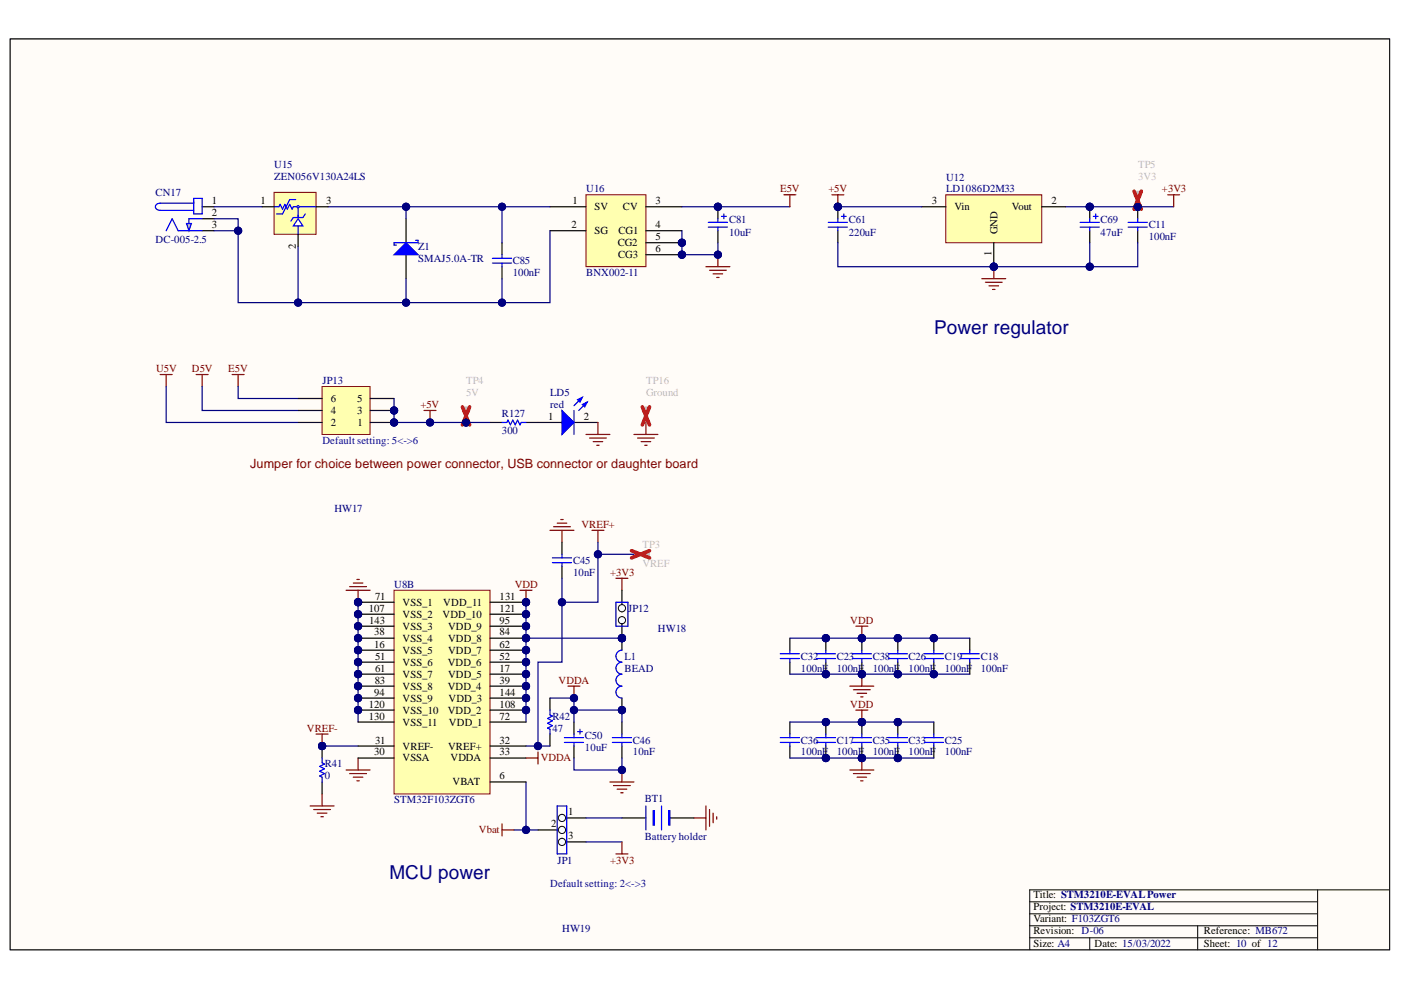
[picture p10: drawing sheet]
<svg xmlns="http://www.w3.org/2000/svg" width="297mm" height="210mm" viewBox="0 0 297 210" stroke-linecap="round" stroke-linejoin="round" font-family="sans-serif">
<defs><g id="words">
<g font-size="4.1" fill="#000080">
<text x="198.1" y="70.9">Power regulator</text>
<text x="82.6" y="186.5">MCU power</text>
</g>
<text font-size="2.7" fill="#800000" x="53" y="99.2">Jumper for choice between power connector, USB connector or daughter board</text>
<g font-size="2.3" fill="#000080">
<text x="58.1" y="35.7">U15</text>
<text x="33" y="41.5">CN17</text>
<text x="58.1" y="38.2">ZEN056V130A24LS</text>
<text x="124.3" y="40.7">U16</text>
<text x="200.6" y="38.5">U12</text>
<text x="200.6" y="40.7">LD1086D2M33</text>
<text x="154.6" y="47.3">C81</text>
<text x="179.9" y="47.3">C61</text>
<text x="233.3" y="47.3">C69</text>
<text x="33" y="51.5">DC-005-2.5</text>
<text x="88.7" y="53">Z1</text>
<text x="154.6" y="50">10uF</text>
<text x="179.9" y="50">220uF</text>
<text x="233.3" y="50">47uF</text>
<text x="243.6" y="48.3">C11</text>
<text x="243.6" y="51">100nF</text>
<text x="88.7" y="55.5">SMAJ5.0A-TR</text>
<text x="108.7" y="56">C85</text>
<text x="108.7" y="58.6">100nF</text>
<text x="124.3" y="58.6">BNX002-11</text>
<text x="68.4" y="81.4">JP13</text>
<text x="116.7" y="83.9">LD5</text>
<text x="106.4" y="88.5">R127</text>
<text x="116.7" y="86.5">red</text>
<text x="106.4" y="92.1">300</text>
<text x="70.9" y="108.6">HW17</text>
<text x="121.5" y="119.5">C45</text>
<text x="83.6" y="124.6">U8B</text>
<text x="121.5" y="122.1">10nF</text>
<text x="133.2" y="129.7">JP12</text>
<text x="139.5" y="134">HW18</text>
<text x="132.4" y="139.9">L1</text>
<text x="132.4" y="142.4">BEAD</text>
<text x="169.8" y="139.9">C32</text>
<text x="169.8" y="142.4">100nF</text>
<text x="177.4" y="139.9">C23</text>
<text x="177.4" y="142.4">100nF</text>
<text x="185" y="139.9">C38</text>
<text x="185" y="142.4">100nF</text>
<text x="192.6" y="139.9">C26</text>
<text x="192.6" y="142.4">100nF</text>
<text x="200.3" y="139.9">C19</text>
<text x="200.3" y="142.4">100nF</text>
<text x="208" y="139.9">C18</text>
<text x="208" y="142.4">100nF</text>
<text x="117.2" y="152.6">R42</text>
<text x="117.2" y="155.1">47</text>
<text x="124" y="156.6">C50</text>
<text x="124" y="159.2">10uF</text>
<text x="134.2" y="157.6">C46</text>
<text x="134.2" y="160.2">10nF</text>
<text x="169.8" y="157.6">C36</text>
<text x="169.8" y="160.2">100nF</text>
<text x="177.4" y="157.6">C17</text>
<text x="177.4" y="160.2">100nF</text>
<text x="185" y="157.6">C35</text>
<text x="185" y="160.2">100nF</text>
<text x="192.6" y="157.6">C33</text>
<text x="192.6" y="160.2">100nF</text>
<text x="200.3" y="157.6">C25</text>
<text x="200.3" y="160.2">100nF</text>
<text x="68.9" y="162.7">R41</text>
<text x="68.9" y="165.3">0</text>
<text x="83.6" y="170.3">STM32F103ZGT6</text>
<text x="136.7" y="170.1">BT1</text>
<text x="136.7" y="178.2">Battery holder</text>
<text x="118.2" y="183.1">JP1</text>
<text x="119.2" y="197.5">HW19</text>
</g>
<g font-size="2.3" fill="#bfbebc">
<text x="241.3" y="35.7">TP5</text>
<text x="241.3" y="38.2">3V3</text>
<text x="98.8" y="81.4">TP4</text>
<text x="98.8" y="83.9">5V</text>
<text x="137" y="81.4">TP16</text>
<text x="137" y="83.9">Ground</text>
<text x="136.2" y="116.2">TP3</text>
<text x="136.2" y="120.3">VREF</text>
</g>
<g font-size="2.3" fill="#800000">
<text x="165.4" y="40.7">E5V</text>
<text x="175.6" y="40.7">+5V</text>
<text x="246.4" y="40.7">+3V3</text>
<text x="33.1" y="78.9">U5V</text>
<text x="40.7" y="78.9">D5V</text>
<text x="48.4" y="78.9">E5V</text>
<text x="89.2" y="86.5">+5V</text>
<text x="123.3" y="111.9">VREF+</text>
<text x="109.1" y="124.6">VDD</text>
<text x="129.4" y="122.1">+3V3</text>
<text x="180.3" y="132.2">VDD</text>
<text x="118.4" y="145">VDDA</text>
<text x="65.1" y="155.1">VREF-</text>
<text x="180.3" y="150">VDD</text>
<text x="114.6" y="161.5">VDDA</text>
<text x="101.5" y="176.7">Vbat</text>
<text x="129.4" y="183.1">+3V3</text>
</g>
<g font-size="2.3">
<text x="44.9" y="43.3">1</text>
<text x="44.9" y="45.8">2</text>
<text x="55.2" y="43.3">1</text>
<text x="69.1" y="43.3">3</text>
<text x="121.4" y="43.3">1</text>
<text x="126.1" y="44.5">SV</text>
<text x="132.1" y="44.5">CV</text>
<text x="139" y="43.3">3</text>
<text x="197.5" y="43.3">3</text>
<text x="202.4" y="44.5">Vin</text>
<text x="214.5" y="44.5">Vout</text>
<text x="222.9" y="43.3">2</text>
<text x="44.9" y="48.3">3</text>
<text x="62.7" y="52.7" transform="rotate(-90 62.7 52.7)">2</text>
<text x="121.1" y="48.3">2</text>
<text x="126.1" y="49.7">SG</text>
<text x="131" y="52.2">CG2</text>
<text x="131.1" y="49.7">CG1</text>
<text x="139" y="48.3">4</text>
<text x="139" y="51">5</text>
<text x="139" y="53.5">6</text>
<text x="211.5" y="49.7" transform="rotate(-90 211.5 49.7)">GND</text>
<text x="131" y="54.8">CG3</text>
<text x="210.2" y="54.4" transform="rotate(-90 210.2 54.4)">1</text>
<text x="70.1" y="87.7">4</text>
<text x="70.1" y="85.2">6</text>
<text x="75.7" y="87.7">3</text>
<text x="75.7" y="85.2">5</text>
<text x="116.2" y="89">1</text>
<text x="123.8" y="89">2</text>
<text x="70.1" y="90.3">2</text>
<text x="75.8" y="90.3">1</text>
<text x="78.2" y="129.7">107</text>
<text x="79.5" y="127.1">71</text>
<text x="85.4" y="128.4">VSS_1</text>
<text x="85.4" y="130.9">VSS_2</text>
<text x="93.8" y="130.9">VDD_10</text>
<text x="94" y="128.4">VDD_11</text>
<text x="105.9" y="129.7">121</text>
<text x="105.9" y="127.1">131</text>
<text x="78.3" y="132.2">143</text>
<text x="79.4" y="137.4">16</text>
<text x="79.4" y="134.7">38</text>
<text x="85.4" y="136.1">VSS_4</text>
<text x="85.4" y="133.5">VSS_3</text>
<text x="95" y="136.1">VDD_8</text>
<text x="95" y="133.5">VDD_9</text>
<text x="105.9" y="137.4">62</text>
<text x="105.9" y="134.7">84</text>
<text x="105.9" y="132.2">95</text>
<text x="79.5" y="139.9">51</text>
<text x="79.5" y="142.4">61</text>
<text x="85.4" y="138.6">VSS_5</text>
<text x="85.4" y="141.2">VSS_6</text>
<text x="85.4" y="143.7">VSS_7</text>
<text x="94.9" y="141.2">VDD_6</text>
<text x="95" y="138.6">VDD_7</text>
<text x="95" y="143.7">VDD_5</text>
<text x="105.9" y="142.4">17</text>
<text x="105.9" y="139.9">52</text>
<text x="79.4" y="147.5">94</text>
<text x="79.4" y="145">83</text>
<text x="85.4" y="146.2">VSS_8</text>
<text x="85.4" y="148.8">VSS_9</text>
<text x="94.9" y="146.2">VDD_4</text>
<text x="95.1" y="148.8">VDD_3</text>
<text x="105.9" y="145">39</text>
<text x="105.9" y="147.5">144</text>
<text x="78.2" y="150">120</text>
<text x="78.2" y="152.6">130</text>
<text x="85.4" y="151.3">VSS_10</text>
<text x="85.4" y="153.8">VSS_11</text>
<text x="94.9" y="151.3">VDD_2</text>
<text x="95.2" y="153.8">VDD_1</text>
<text x="105.9" y="152.6">72</text>
<text x="105.9" y="150">108</text>
<text x="79.4" y="160.2">30</text>
<text x="79.5" y="157.6">31</text>
<text x="85.4" y="161.5">VSSA</text>
<text x="85.4" y="158.9">VREF-</text>
<text x="95" y="158.9">VREF+</text>
<text x="95.5" y="161.5">VDDA</text>
<text x="105.9" y="157.6">32</text>
<text x="105.9" y="160.2">33</text>
<text x="95.9" y="166.5">VBAT</text>
<text x="105.9" y="165.3">6</text>
<text x="120.5" y="172.9">1</text>
<text x="116.8" y="175.4">2</text>
<text x="120.5" y="177.9">3</text>
<text x="219.1" y="190.4">Title: STM3210E-EVALPower</text>
<text x="219.1" y="193">Project: STM3210E-EVAL</text>
<text x="219.1" y="195.5">Variant: F103ZGT6</text>
<text x="219.1" y="200.8">Size: A4</text>
<text x="219.1" y="198.1">Revision: D-06</text>
<text x="232.1" y="200.8">Date: 15/03/2022</text>
<text x="255.2" y="198.1">Reference: MB672</text>
<text x="255.2" y="200.8">Sheet: 10 of 12</text>
</g>
<g font-size="2.3" fill="#0c0087">
<text x="68.4" y="94.2">Default setting: 5&lt;-&gt;6</text>
<text x="116.7" y="188.2">Default setting: 2&lt;-&gt;3</text>
</g>
</g></defs>
<path d="M2.2 8.3h292.4v193.1h-292.4z" fill-rule="evenodd" fill="#fffcf8"/>
<path d="M2.2 8.3h292.4v193.1h-292.4z" fill="none" stroke="#000" stroke-width=".21"/>
<path d="M2.2 8.3h292.4v193.1h-292.4z" fill-rule="evenodd" fill="#fffcf8"/>
<path d="M2.2 8.3h292.4v193.1h-292.4zM218.3 191.2h61.1M218.3 193.8h61.1M218.3 198.8h61.1M218.3 196.3h61.1M231 198.8v2.6M253.9 196.3v5.1M279.4 188.7v12.7M294.6 188.7h-76.3v12.7" fill="none" stroke="#000" stroke-width=".21"/>
<circle cx="210.7" cy="56.5" r=".76" fill="#000080"/>
<circle cx="210.7" cy="56.5" r=".76" fill="none" stroke="#000080" stroke-width=".21"/>
<path d="M200.5 41.3h20.4v10.2h-20.4z" fill-rule="evenodd" fill="#ffffb0"/>
<path d="M200.5 41.3h20.4v10.2h-20.4z" fill="none" stroke="#800000" stroke-width=".21"/>
<path d="M195.4 43.8h5.1M210.7 51.5v5" fill="none" stroke="#000" stroke-width=".26"/>
<circle cx="210.7" cy="56.5" r=".76" fill="#000080"/>
<circle cx="210.7" cy="56.5" r=".76" fill="none" stroke="#000080" stroke-width=".21"/>
<path d="M220.9 43.8h5.1" fill="none" stroke="#000" stroke-width=".26"/>
<circle cx="177.6" cy="43.8" r=".76" fill="#000080"/>
<circle cx="177.6" cy="43.8" r=".76" fill="none" stroke="#000080" stroke-width=".21"/>
<path d="M177.6 43.8v2.6" fill="none" stroke="#000" stroke-width=".26"/>
<circle cx="177.6" cy="43.8" r=".76" fill="#000080"/>
<circle cx="177.6" cy="43.8" r=".76" fill="none" stroke="#000080" stroke-width=".21"/>
<path d="M177.6 48.9v2.6" fill="none" stroke="#000" stroke-width=".26"/>
<path d="M175.6 47.1h4.1M175.6 48.2h4.1M177.6 46.4v.7M177.6 48.2v.7M178.4 45.9h1M178.9 45.4v1" fill="none" stroke="#00f" stroke-width=".26"/>
<circle cx="231" cy="43.8" r=".76" fill="#000080"/>
<circle cx="231" cy="43.8" r=".76" fill="none" stroke="#000080" stroke-width=".21"/>
<path d="M231 43.8v2.6" fill="none" stroke="#000" stroke-width=".26"/>
<circle cx="231" cy="43.8" r=".76" fill="#000080"/>
<circle cx="231" cy="43.8" r=".76" fill="none" stroke="#000080" stroke-width=".21"/>
<path d="M231 48.9v2.6" fill="none" stroke="#000" stroke-width=".26"/>
<path d="M229 47.1h4.1M229 48.2h4.1M231 46.4v.7M231 48.2v.7M231.8 45.9h1M232.3 45.4v1" fill="none" stroke="#00f" stroke-width=".26"/>
<circle cx="241.2" cy="43.8" r=".76" fill="#000080"/>
<circle cx="241.2" cy="43.8" r=".76" fill="none" stroke="#000080" stroke-width=".21"/>
<path d="M241.2 43.8v2.6" fill="none" stroke="#000" stroke-width=".26"/>
<circle cx="241.2" cy="43.8" r=".76" fill="#000080"/>
<circle cx="241.2" cy="43.8" r=".76" fill="none" stroke="#000080" stroke-width=".21"/>
<path d="M241.2 48.9v2.6" fill="none" stroke="#000" stroke-width=".26"/>
<path d="M239.2 48.2h4.1M239.2 47.1h4.1M241.2 46.4v.7M241.2 48.2v.7" fill="none" stroke="#00f" stroke-width=".26"/>
<path d="M177.6 43.8h17.8" fill="none" stroke="#000080" stroke-width=".26"/>
<circle cx="177.6" cy="43.8" r=".76" fill="#000080"/>
<circle cx="177.6" cy="43.8" r=".76" fill="none" stroke="#000080" stroke-width=".21"/>
<path d="M177.6 51.5v5h63.6v-5" fill="none" stroke="#000080" stroke-width=".26"/>
<circle cx="210.7" cy="56.5" r=".76" fill="#000080"/>
<circle cx="210.7" cy="56.5" r=".76" fill="none" stroke="#000080" stroke-width=".21"/>
<circle cx="231" cy="56.5" r=".76" fill="#000080"/>
<circle cx="231" cy="56.5" r=".76" fill="none" stroke="#000080" stroke-width=".21"/>
<path d="M231 51.5v5" fill="none" stroke="#000080" stroke-width=".26"/>
<circle cx="231" cy="56.5" r=".76" fill="#000080"/>
<circle cx="231" cy="56.5" r=".76" fill="none" stroke="#000080" stroke-width=".21"/>
<path d="M176.4 41.3h2.5M177.6 41.3v2.5" fill="none" stroke="#800000" stroke-width=".26"/>
<circle cx="177.6" cy="43.8" r=".76" fill="#000080"/>
<circle cx="177.6" cy="43.8" r=".76" fill="none" stroke="#000080" stroke-width=".21"/>
<path d="M208.2 59.1h5M208.9 59.8h3.6M210.7 56.5v2.6M209.7 60.6h2M210.4 61.4h.6" fill="none" stroke="#800000" stroke-width=".26"/>
<circle cx="210.7" cy="56.5" r=".76" fill="#000080"/>
<circle cx="210.7" cy="56.5" r=".76" fill="none" stroke="#000080" stroke-width=".21"/>
<circle cx="241.2" cy="43.8" r=".76" fill="#000080"/>
<circle cx="241.2" cy="43.8" r=".76" fill="none" stroke="#000080" stroke-width=".21"/>
<circle cx="241.2" cy="41.3" r=".76" fill="#bfbebc"/>
<circle cx="241.2" cy="41.3" r=".76" fill="none" stroke="#bfbebc" stroke-width=".21"/>
<path d="M241.2 41.3v2.5" fill="none" stroke="#bfbebc" stroke-width=".26"/>
<circle cx="241.2" cy="43.8" r=".76" fill="#000080"/>
<circle cx="241.2" cy="43.8" r=".76" fill="none" stroke="#000080" stroke-width=".21"/>
<path d="M240.4 40.5l1.6 3.8M242 40.5l-1.6 3.8" fill="none" stroke="#f00" stroke-width=".77"/>
<path d="M226 43.8h22.8" fill="none" stroke="#000080" stroke-width=".26"/>
<circle cx="231" cy="43.8" r=".76" fill="#000080"/>
<circle cx="231" cy="43.8" r=".76" fill="none" stroke="#000080" stroke-width=".21"/>
<circle cx="241.2" cy="43.8" r=".76" fill="#000080"/>
<circle cx="241.2" cy="43.8" r=".76" fill="none" stroke="#000080" stroke-width=".21"/>
<circle cx="144.6" cy="51.5" r=".76" fill="#000080"/>
<circle cx="144.6" cy="51.5" r=".76" fill="none" stroke="#000080" stroke-width=".21"/>
<circle cx="144.6" cy="54" r=".76" fill="#000080"/>
<circle cx="144.6" cy="54" r=".76" fill="none" stroke="#000080" stroke-width=".21"/>
<path d="M124.2 41.3h12.7v15.2h-12.7z" fill-rule="evenodd" fill="#ffffb0"/>
<path d="M124.2 41.3h12.7v15.2h-12.7z" fill="none" stroke="#800000" stroke-width=".21"/>
<path d="M116.6 43.8h7.6M116.6 48.9h7.6M136.9 43.8h7.7M136.9 48.9h7.7M136.9 51.5h7.7" fill="none" stroke="#000" stroke-width=".26"/>
<circle cx="144.6" cy="51.5" r=".76" fill="#000080"/>
<circle cx="144.6" cy="51.5" r=".76" fill="none" stroke="#000080" stroke-width=".21"/>
<path d="M136.9 54h7.7" fill="none" stroke="#000" stroke-width=".26"/>
<circle cx="144.6" cy="54" r=".76" fill="#000080"/>
<circle cx="144.6" cy="54" r=".76" fill="none" stroke="#000080" stroke-width=".21"/>
<circle cx="152.2" cy="43.8" r=".76" fill="#000080"/>
<circle cx="152.2" cy="43.8" r=".76" fill="none" stroke="#000080" stroke-width=".21"/>
<path d="M152.2 43.8v2.6" fill="none" stroke="#000" stroke-width=".26"/>
<circle cx="152.2" cy="43.8" r=".76" fill="#000080"/>
<circle cx="152.2" cy="43.8" r=".76" fill="none" stroke="#000080" stroke-width=".21"/>
<path d="M152.2 48.9v2.6" fill="none" stroke="#000" stroke-width=".26"/>
<path d="M150.2 47.1h4M150.2 48.2h4M152.2 46.4v.7M152.2 48.2v.7M153 45.9h1M153.5 45.4v1" fill="none" stroke="#00f" stroke-width=".26"/>
<path d="M144.6 43.8h22.9" fill="none" stroke="#000080" stroke-width=".26"/>
<circle cx="152.2" cy="43.8" r=".76" fill="#000080"/>
<circle cx="152.2" cy="43.8" r=".76" fill="none" stroke="#000080" stroke-width=".21"/>
<path d="M144.6 48.9v5.1h7.6v-2.5" fill="none" stroke="#000080" stroke-width=".26"/>
<circle cx="144.6" cy="51.5" r=".76" fill="#000080"/>
<circle cx="144.6" cy="51.5" r=".76" fill="none" stroke="#000080" stroke-width=".21"/>
<circle cx="144.6" cy="54" r=".76" fill="#000080"/>
<circle cx="144.6" cy="54" r=".76" fill="none" stroke="#000080" stroke-width=".21"/>
<circle cx="152.2" cy="54" r=".76" fill="#000080"/>
<circle cx="152.2" cy="54" r=".76" fill="none" stroke="#000080" stroke-width=".21"/>
<path d="M149.7 56.5h5.1M150.4 57.3h3.6M151.2 58.1h2M152 58.8h.5M152.2 54v2.5" fill="none" stroke="#800000" stroke-width=".26"/>
<circle cx="152.2" cy="54" r=".76" fill="#000080"/>
<circle cx="152.2" cy="54" r=".76" fill="none" stroke="#000080" stroke-width=".21"/>
<path d="M166.2 41.3h2.5M167.5 41.3v2.5" fill="none" stroke="#800000" stroke-width=".26"/>
<circle cx="98.8" cy="89.6" r=".76" fill="#000080"/>
<circle cx="98.8" cy="89.6" r=".76" fill="none" stroke="#000080" stroke-width=".21"/>
<circle cx="98.8" cy="87" r=".76" fill="#bfbebc"/>
<circle cx="98.8" cy="87" r=".76" fill="none" stroke="#bfbebc" stroke-width=".21"/>
<path d="M98.8 87v2.6" fill="none" stroke="#bfbebc" stroke-width=".26"/>
<circle cx="98.8" cy="89.6" r=".76" fill="#000080"/>
<circle cx="98.8" cy="89.6" r=".76" fill="none" stroke="#000080" stroke-width=".21"/>
<path d="M98 86.3l1.6 3.8M99.6 86.3l-1.6 3.8" fill="none" stroke="#f00" stroke-width=".77"/>
<path d="M89.9 87h2.5M91.2 87v2.6" fill="none" stroke="#800000" stroke-width=".26"/>
<circle cx="91.2" cy="89.6" r=".76" fill="#000080"/>
<circle cx="91.2" cy="89.6" r=".76" fill="none" stroke="#000080" stroke-width=".21"/>
<path d="M103.9 89.6h2.5M111.5 89.6h7.7M121.7 89.6h5.1" fill="none" stroke="#000" stroke-width=".26"/>
<path d="M106.4 89.6h1l.3-.5 .5 1 .5-1 .5 1 .5-1 .5 1 .3-.5h1" fill="none" stroke="#00f" stroke-width=".26"/>
<path d="M119.2 87l2.5 2.6-2.5 2.5z" fill="#00f"/>
<path d="M119.2 87l2.5 2.6-2.5 2.5zM123.5 84.2l-1.8 1.8M124.5 85.3l-1.8 1.7" fill="none" stroke="#00f" stroke-width=".26"/>
<path d="M123.5 85.8l1-.5-.5 1z" fill="#00f"/>
<path d="M123.5 85.8l1-.5-.5 1z" fill="none" stroke="#00f" stroke-width=".26"/>
<path d="M122.5 84.7l1-.5-.5 1.1z" fill="#00f"/>
<path d="M121.7 87v5.1M122.5 84.7l1-.5-.5 1.1z" fill="none" stroke="#00f" stroke-width=".26"/>
<path d="M124.2 92.1h5.1M125 92.9h3.6M125.8 93.6h2M126.5 94.4h.5M126.8 89.6v2.5" fill="none" stroke="#800000" stroke-width=".26"/>
<circle cx="136.9" cy="87" r=".76" fill="#bfbebc"/>
<circle cx="136.9" cy="87" r=".76" fill="none" stroke="#bfbebc" stroke-width=".21"/>
<path d="M136.9 87v2.6" fill="none" stroke="#bfbebc" stroke-width=".26"/>
<path d="M136.2 86.3l1.5 3.8M137.7 86.3l-1.5 3.8" fill="none" stroke="#f00" stroke-width=".77"/>
<path d="M134.4 92.1h5.1M135.2 92.9h3.5M135.9 93.6h2.1M136.7 94.4h.5M136.9 89.6v2.5" fill="none" stroke="#800000" stroke-width=".26"/>
<path d="M42.9 43.8h2.5M42.9 48.9h2.5M42.9 46.4h2.5" fill="none" stroke="#000" stroke-width=".26"/>
<path d="M37.8 48.9h5.1M41.1 43.1h-7.1a.79 .79 0 0 0-1.1 .7 .79 .79 0 0 0 1.1 .8h7.1M41.1 42.1h1.8v3.3h-1.8z" fill="none" stroke="#00f" stroke-width=".26"/>
<path d="M39.6 47.4h1l-.5 1.5z" fill="#c0c0c0"/>
<path d="M39.6 47.4h1l-.5 1.5zM42.9 46.4h-2.8v1" fill="none" stroke="#00f" stroke-width=".26"/>
<path d="M36.5 46.4l1.3 2.5z" fill="#c0c0c0"/>
<path d="M36.5 46.4l1.3 2.5z" fill="none" stroke="#00f" stroke-width=".26"/>
<path d="M36.5 46.4l-1.3 2.5z" fill="#c0c0c0"/>
<path d="M36.5 46.4l-1.3 2.5z" fill="none" stroke="#00f" stroke-width=".26"/>
<path d="M86.1 46.4v5.1M86.1 54v5.1" fill="none" stroke="#000" stroke-width=".26"/>
<path d="M83.5 54l2.6-2.5 2.5 2.5z" fill="#00f"/>
<path d="M83.5 54l2.6-2.5 2.5 2.5zM88.1 51h.5v.5h-5.1v.5h.6M104.4 55.8h4.1M104.4 54.8h4.1M106.4 54v.8M106.4 55.8v.7" fill="none" stroke="#00f" stroke-width=".26"/>
<path d="M106.4 51.5v2.5M106.4 56.5v2.6" fill="none" stroke="#000" stroke-width=".26"/>
<path d="M69.6 43.8h47" fill="none" stroke="#000080" stroke-width=".26"/>
<circle cx="106.4" cy="43.8" r=".76" fill="#000080"/>
<circle cx="106.4" cy="43.8" r=".76" fill="none" stroke="#000080" stroke-width=".21"/>
<circle cx="86.1" cy="43.8" r=".76" fill="#000080"/>
<circle cx="86.1" cy="43.8" r=".76" fill="none" stroke="#000080" stroke-width=".21"/>
<path d="M86.1 59.1v5.1" fill="none" stroke="#000080" stroke-width=".26"/>
<circle cx="86.1" cy="64.2" r=".76" fill="#000080"/>
<circle cx="86.1" cy="64.2" r=".76" fill="none" stroke="#000080" stroke-width=".21"/>
<path d="M86.1 43.8v2.6" fill="none" stroke="#000080" stroke-width=".26"/>
<circle cx="86.1" cy="43.8" r=".76" fill="#000080"/>
<circle cx="86.1" cy="43.8" r=".76" fill="none" stroke="#000080" stroke-width=".21"/>
<path d="M106.4 43.8v7.7" fill="none" stroke="#000080" stroke-width=".26"/>
<circle cx="106.4" cy="43.8" r=".76" fill="#000080"/>
<circle cx="106.4" cy="43.8" r=".76" fill="none" stroke="#000080" stroke-width=".21"/>
<path d="M106.4 59.1v5.1" fill="none" stroke="#000080" stroke-width=".26"/>
<circle cx="106.4" cy="64.2" r=".76" fill="#000080"/>
<circle cx="106.4" cy="64.2" r=".76" fill="none" stroke="#000080" stroke-width=".21"/>
<path d="M45.4 46.4h5.1v2.5h-5.1" fill="none" stroke="#000080" stroke-width=".26"/>
<circle cx="50.5" cy="48.9" r=".76" fill="#000080"/>
<circle cx="50.5" cy="48.9" r=".76" fill="none" stroke="#000080" stroke-width=".21"/>
<path d="M45.4 43.8h10.2M50.5 48.9v15.3h12.7v-12" fill="none" stroke="#000080" stroke-width=".26"/>
<circle cx="63.2" cy="64.2" r=".76" fill="#000080"/>
<circle cx="63.2" cy="64.2" r=".76" fill="none" stroke="#000080" stroke-width=".21"/>
<circle cx="50.5" cy="48.9" r=".76" fill="#000080"/>
<circle cx="50.5" cy="48.9" r=".76" fill="none" stroke="#000080" stroke-width=".21"/>
<path d="M116.6 48.9v15.3h-53.4" fill="none" stroke="#000080" stroke-width=".26"/>
<circle cx="63.2" cy="64.2" r=".76" fill="#000080"/>
<circle cx="63.2" cy="64.2" r=".76" fill="none" stroke="#000080" stroke-width=".21"/>
<circle cx="86.1" cy="64.2" r=".76" fill="#000080"/>
<circle cx="86.1" cy="64.2" r=".76" fill="none" stroke="#000080" stroke-width=".21"/>
<circle cx="106.4" cy="64.2" r=".76" fill="#000080"/>
<circle cx="106.4" cy="64.2" r=".76" fill="none" stroke="#000080" stroke-width=".21"/>
<path d="M58.1 40.8h8.9v8.9h-8.9z" fill-rule="evenodd" fill="#ffffb0"/>
<path d="M58.1 40.8h8.9v8.9h-8.9z" fill="none" stroke="#800000" stroke-width=".21"/>
<path d="M58.1 43.8h1l.3-.5 .5 1 .5-1 .5 1 .5-1 .5 1 .3-.5h1M61.4 42.3l-1.5 3.1" fill="none" stroke="#00f" stroke-width=".26"/>
<path d="M63.2 46.4l1 1.5h-2z" fill="#fff"/>
<path d="M58.6 45.4h1.3M61.4 42.3h1.3M63.2 46.4l1 1.5h-2zM63.2 47.9v1.8M64.7 45.4l-.5 .7h-2l-.5 .8M67 43.8h-3.8v2.3" fill="none" stroke="#00f" stroke-width=".26"/>
<path d="M55.6 43.8h2.5M63.2 49.7v2.5M67 43.8h2.6" fill="none" stroke="#000" stroke-width=".26"/>
<circle cx="63.2" cy="43.8" r=".25" fill="#c0c0c0"/>
<circle cx="63.2" cy="43.8" r=".25" fill="none" stroke="#00f" stroke-width=".21"/>
<path d="M247.6 41.3h2.5M248.8 41.3v2.5" fill="none" stroke="#800000" stroke-width=".26"/>
<circle cx="83.5" cy="89.6" r=".76" fill="#000080"/>
<circle cx="83.5" cy="89.6" r=".76" fill="none" stroke="#000080" stroke-width=".21"/>
<circle cx="83.5" cy="87" r=".76" fill="#000080"/>
<circle cx="83.5" cy="87" r=".76" fill="none" stroke="#000080" stroke-width=".21"/>
<path d="M68.3 82h10.2v10.1h-10.2z" fill-rule="evenodd" fill="#ffffb0"/>
<path d="M68.3 82h10.2v10.1h-10.2z" fill="none" stroke="#800000" stroke-width=".21"/>
<path d="M78.5 89.6h5" fill="none" stroke="#000" stroke-width=".26"/>
<circle cx="83.5" cy="89.6" r=".76" fill="#000080"/>
<circle cx="83.5" cy="89.6" r=".76" fill="none" stroke="#000080" stroke-width=".21"/>
<path d="M63.2 89.6h5.1M78.5 87h5" fill="none" stroke="#000" stroke-width=".26"/>
<circle cx="83.5" cy="87" r=".76" fill="#000080"/>
<circle cx="83.5" cy="87" r=".76" fill="none" stroke="#000080" stroke-width=".21"/>
<path d="M63.2 87h5.1M63.2 84.5h5.1M78.5 84.5h5" fill="none" stroke="#000" stroke-width=".26"/>
<path d="M83.5 84.5v5.1h20.4" fill="none" stroke="#000080" stroke-width=".26"/>
<circle cx="83.5" cy="87" r=".76" fill="#000080"/>
<circle cx="83.5" cy="87" r=".76" fill="none" stroke="#000080" stroke-width=".21"/>
<circle cx="83.5" cy="89.6" r=".76" fill="#000080"/>
<circle cx="83.5" cy="89.6" r=".76" fill="none" stroke="#000080" stroke-width=".21"/>
<circle cx="91.2" cy="89.6" r=".76" fill="#000080"/>
<circle cx="91.2" cy="89.6" r=".76" fill="none" stroke="#000080" stroke-width=".21"/>
<circle cx="98.8" cy="89.6" r=".76" fill="#000080"/>
<circle cx="98.8" cy="89.6" r=".76" fill="none" stroke="#000080" stroke-width=".21"/>
<path d="M34 79.4h2.5M35.2 79.4v2.6M41.6 79.4h2.5M42.9 79.4v2.6M49.2 79.4h2.6M50.5 79.4v2.6" fill="none" stroke="#800000" stroke-width=".26"/>
<path d="M35.2 82v7.6h28M42.9 82v5h20.3M50.5 82v2.5h12.7M75.9 127.7v25.4" fill="none" stroke="#000080" stroke-width=".26"/>
<path d="M116.6 148v2.6M116.6 155.6v2.6" fill="none" stroke="#000" stroke-width=".26"/>
<path d="M116.6 150.6v1l.5 .2-1 .5 1 .5-1 .5 1 .6-1 .5 .5 .2v1" fill="none" stroke="#00f" stroke-width=".26"/>
<circle cx="75.9" cy="150.6" r=".76" fill="#000080"/>
<circle cx="75.9" cy="150.6" r=".76" fill="none" stroke="#000080" stroke-width=".21"/>
<circle cx="75.9" cy="148" r=".76" fill="#000080"/>
<circle cx="75.9" cy="148" r=".76" fill="none" stroke="#000080" stroke-width=".21"/>
<circle cx="75.9" cy="145.5" r=".76" fill="#000080"/>
<circle cx="75.9" cy="145.5" r=".76" fill="none" stroke="#000080" stroke-width=".21"/>
<circle cx="75.9" cy="142.9" r=".76" fill="#000080"/>
<circle cx="75.9" cy="142.9" r=".76" fill="none" stroke="#000080" stroke-width=".21"/>
<circle cx="75.9" cy="140.4" r=".76" fill="#000080"/>
<circle cx="75.9" cy="140.4" r=".76" fill="none" stroke="#000080" stroke-width=".21"/>
<circle cx="75.9" cy="137.8" r=".76" fill="#000080"/>
<circle cx="75.9" cy="137.8" r=".76" fill="none" stroke="#000080" stroke-width=".21"/>
<circle cx="75.9" cy="135.3" r=".76" fill="#000080"/>
<circle cx="75.9" cy="135.3" r=".76" fill="none" stroke="#000080" stroke-width=".21"/>
<circle cx="75.9" cy="132.8" r=".76" fill="#000080"/>
<circle cx="75.9" cy="132.8" r=".76" fill="none" stroke="#000080" stroke-width=".21"/>
<circle cx="75.9" cy="130.2" r=".76" fill="#000080"/>
<circle cx="75.9" cy="130.2" r=".76" fill="none" stroke="#000080" stroke-width=".21"/>
<circle cx="75.9" cy="127.7" r=".76" fill="#000080"/>
<circle cx="75.9" cy="127.7" r=".76" fill="none" stroke="#000080" stroke-width=".21"/>
<path d="M73.4 125.1h5.1M74.1 124.4h3.6M74.9 123.6h2M75.7 122.9h.5M75.9 125.1v2.6" fill="none" stroke="#800000" stroke-width=".26"/>
<circle cx="75.9" cy="127.7" r=".76" fill="#000080"/>
<circle cx="75.9" cy="127.7" r=".76" fill="none" stroke="#000080" stroke-width=".21"/>
<path d="M73.4 163.3h5.1M74.1 164h3.6M74.9 164.8h2M75.7 165.5h.5M75.9 160.7v2.6" fill="none" stroke="#800000" stroke-width=".26"/>
<circle cx="68.3" cy="158.2" r=".76" fill="#000080"/>
<circle cx="68.3" cy="158.2" r=".76" fill="none" stroke="#000080" stroke-width=".21"/>
<path d="M68.3 158.2v2.5M68.3 165.8v2.5" fill="none" stroke="#000" stroke-width=".26"/>
<circle cx="68.3" cy="158.2" r=".76" fill="#000080"/>
<circle cx="68.3" cy="158.2" r=".76" fill="none" stroke="#000080" stroke-width=".21"/>
<path d="M68.3 160.7v1l.5 .3-1 .5 1 .5-1 .5 1 .5-1 .5 .5 .3v1" fill="none" stroke="#00f" stroke-width=".26"/>
<path d="M65.7 170.9h5.1M66.5 171.6h3.6M67.3 172.4h2M68 173.2h.5M68.3 168.3v2.6" fill="none" stroke="#800000" stroke-width=".26"/>
<path d="M68.3 158.2h7.6" fill="none" stroke="#000080" stroke-width=".26"/>
<circle cx="68.3" cy="158.2" r=".76" fill="#000080"/>
<circle cx="68.3" cy="158.2" r=".76" fill="none" stroke="#000080" stroke-width=".21"/>
<path d="M67 155.6h2.6M68.3 155.6v2.6" fill="none" stroke="#800000" stroke-width=".26"/>
<circle cx="68.3" cy="158.2" r=".76" fill="#000080"/>
<circle cx="68.3" cy="158.2" r=".76" fill="none" stroke="#000080" stroke-width=".21"/>
<circle cx="131.9" cy="150.6" r=".76" fill="#000080"/>
<circle cx="131.9" cy="150.6" r=".76" fill="none" stroke="#000080" stroke-width=".21"/>
<circle cx="131.9" cy="135.3" r=".76" fill="#000080"/>
<circle cx="131.9" cy="135.3" r=".76" fill="none" stroke="#000080" stroke-width=".21"/>
<path d="M131.9 148v2.6" fill="none" stroke="#000" stroke-width=".26"/>
<circle cx="131.9" cy="150.6" r=".76" fill="#000080"/>
<circle cx="131.9" cy="150.6" r=".76" fill="none" stroke="#000080" stroke-width=".21"/>
<path d="M131.9 135.3v2.6" fill="none" stroke="#000" stroke-width=".26"/>
<circle cx="131.9" cy="135.3" r=".76" fill="#000080"/>
<circle cx="131.9" cy="135.3" r=".76" fill="none" stroke="#000080" stroke-width=".21"/>
<path d="M131.9 137.9a1.27 1.27 0 0 0-1.3 1.2 1.27 1.27 0 0 0 1.3 1.3 1.27 1.27 0 0 0-1.3 1.3 1.27 1.27 0 0 0 1.3 1.2 1.27 1.27 0 0 0-1.3 1.3 1.27 1.27 0 0 0 1.3 1.3 1.27 1.27 0 0 0-1.3 1.2 1.27 1.27 0 0 0 1.3 1.3M119.7 156.4h4M119.7 157.4h4M121.7 155.6v.8M121.7 157.4v.8M122.5 155.1h1M123 154.6v1M129.8 156.4h4.1M129.8 157.4h4.1M131.9 155.6v.8M131.9 157.4v.8" fill="none" stroke="#00f" stroke-width=".26"/>
<path d="M121.7 153.1v2.5M121.7 158.2v2.5M131.9 153.1v2.5M131.9 158.2v2.5" fill="none" stroke="#000" stroke-width=".26"/>
<path d="M129.3 165.8h5.1M130.1 166.6h3.5M130.8 167.3h2.1M131.6 168.1h.5M131.9 163.3v2.5" fill="none" stroke="#800000" stroke-width=".26"/>
<circle cx="131.9" cy="163.3" r=".76" fill="#000080"/>
<circle cx="131.9" cy="163.3" r=".76" fill="none" stroke="#000080" stroke-width=".21"/>
<path d="M121.7 160.7v2.6h10.2v-2.6" fill="none" stroke="#000080" stroke-width=".26"/>
<circle cx="131.9" cy="163.3" r=".76" fill="#000080"/>
<circle cx="131.9" cy="163.3" r=".76" fill="none" stroke="#000080" stroke-width=".21"/>
<circle cx="131.9" cy="135.3" r=".76" fill="#000080"/>
<circle cx="131.9" cy="135.3" r=".76" fill="none" stroke="#000080" stroke-width=".21"/>
<path d="M131.9 130.7v4.6" fill="none" stroke="#000" stroke-width=".26"/>
<circle cx="131.9" cy="131.5" r=".76" fill="#f8fcff"/>
<circle cx="131.9" cy="131.5" r=".76" fill="none" stroke="#000" stroke-width=".21"/>
<circle cx="131.9" cy="135.3" r=".76" fill="#000080"/>
<circle cx="131.9" cy="135.3" r=".76" fill="none" stroke="#000080" stroke-width=".21"/>
<path d="M131.9 125.1v4.6" fill="none" stroke="#000" stroke-width=".26"/>
<circle cx="131.9" cy="129" r=".76" fill="#f8fcff"/>
<circle cx="131.9" cy="129" r=".76" fill="none" stroke="#000" stroke-width=".21"/>
<path d="M130.6 127.7h2.5v5.1h-2.5z" fill="none" stroke="#00f" stroke-width=".26"/>
<path d="M130.6 122.6h2.5M131.9 122.6v2.5M120.4 145.5h2.6M121.7 145.5v2.5" fill="none" stroke="#800000" stroke-width=".26"/>
<circle cx="121.7" cy="148" r=".76" fill="#000080"/>
<circle cx="121.7" cy="148" r=".76" fill="none" stroke="#000080" stroke-width=".21"/>
<path d="M111.5 127.7v25.4" fill="none" stroke="#000080" stroke-width=".26"/>
<circle cx="111.5" cy="150.6" r=".76" fill="#000080"/>
<circle cx="111.5" cy="150.6" r=".76" fill="none" stroke="#000080" stroke-width=".21"/>
<circle cx="111.5" cy="148" r=".76" fill="#000080"/>
<circle cx="111.5" cy="148" r=".76" fill="none" stroke="#000080" stroke-width=".21"/>
<circle cx="111.5" cy="145.5" r=".76" fill="#000080"/>
<circle cx="111.5" cy="145.5" r=".76" fill="none" stroke="#000080" stroke-width=".21"/>
<circle cx="111.5" cy="142.9" r=".76" fill="#000080"/>
<circle cx="111.5" cy="142.9" r=".76" fill="none" stroke="#000080" stroke-width=".21"/>
<circle cx="111.5" cy="140.4" r=".76" fill="#000080"/>
<circle cx="111.5" cy="140.4" r=".76" fill="none" stroke="#000080" stroke-width=".21"/>
<circle cx="111.5" cy="137.8" r=".76" fill="#000080"/>
<circle cx="111.5" cy="137.8" r=".76" fill="none" stroke="#000080" stroke-width=".21"/>
<circle cx="111.5" cy="135.3" r=".76" fill="#000080"/>
<circle cx="111.5" cy="135.3" r=".76" fill="none" stroke="#000080" stroke-width=".21"/>
<circle cx="111.5" cy="132.8" r=".76" fill="#000080"/>
<circle cx="111.5" cy="132.8" r=".76" fill="none" stroke="#000080" stroke-width=".21"/>
<circle cx="111.5" cy="130.2" r=".76" fill="#000080"/>
<circle cx="111.5" cy="130.2" r=".76" fill="none" stroke="#000080" stroke-width=".21"/>
<circle cx="111.5" cy="127.7" r=".76" fill="#000080"/>
<circle cx="111.5" cy="127.7" r=".76" fill="none" stroke="#000080" stroke-width=".21"/>
<path d="M110.2 125.1h2.6M111.5 125.1v2.6" fill="none" stroke="#800000" stroke-width=".26"/>
<circle cx="111.5" cy="127.7" r=".76" fill="#000080"/>
<circle cx="111.5" cy="127.7" r=".76" fill="none" stroke="#000080" stroke-width=".21"/>
<path d="M121.7 150.6v2.5" fill="none" stroke="#000080" stroke-width=".26"/>
<circle cx="121.7" cy="150.6" r=".76" fill="#000080"/>
<circle cx="121.7" cy="150.6" r=".76" fill="none" stroke="#000080" stroke-width=".21"/>
<path d="M131.9 173.4h5M142 173.4h5.1" fill="none" stroke="#000" stroke-width=".26"/>
<path d="M136.9 170.9v5.1M138.5 171.9h.2v3h-.2zM140.3 170.9v5.1M141.8 171.9h.2v3h-.2z" fill="none" stroke="#00f" stroke-width=".26"/>
<path d="M138.6 171.9v3M141.9 171.9v3" fill="none" stroke="#00f" stroke-width=".25"/>
<path d="M147.1 173.4h2.6M149.7 170.9v5.1M150.4 171.6v3.6M151.2 172.4v2M152 173.2v.5" fill="none" stroke="#800000" stroke-width=".26"/>
<path d="M109 176h5.1" fill="none" stroke="#000080" stroke-width=".26"/>
<circle cx="111.5" cy="176" r=".76" fill="#000080"/>
<circle cx="111.5" cy="176" r=".76" fill="none" stroke="#000080" stroke-width=".21"/>
<path d="M106.4 174.7v2.5M106.4 176h2.6" fill="none" stroke="#800000" stroke-width=".26"/>
<path d="M118.4 178.5h5.8" fill="none" stroke="#000" stroke-width=".26"/>
<circle cx="119.2" cy="178.5" r=".76" fill="#f8fcff"/>
<circle cx="119.2" cy="178.5" r=".76" fill="none" stroke="#000" stroke-width=".21"/>
<path d="M114.1 176h5.8" fill="none" stroke="#000" stroke-width=".26"/>
<circle cx="119.2" cy="176" r=".76" fill="#f8fcff"/>
<circle cx="119.1" cy="176" r=".76" fill="none" stroke="#000" stroke-width=".21"/>
<path d="M118.4 173.4h5.8" fill="none" stroke="#000" stroke-width=".26"/>
<circle cx="119.2" cy="173.4" r=".76" fill="#f8fcff"/>
<circle cx="119.2" cy="173.4" r=".76" fill="none" stroke="#000" stroke-width=".21"/>
<path d="M118.1 170.9h2.1v10.2h-2.1z" fill="none" stroke="#00f" stroke-width=".26"/>
<path d="M111.5 135.3h20.4M124.2 173.4h7.7M124.2 178.5h7.7" fill="none" stroke="#000080" stroke-width=".26"/>
<path d="M131.9 178.5v2.6M130.6 181.1h2.5" fill="none" stroke="#800000" stroke-width=".26"/>
<circle cx="131.9" cy="135.3" r=".76" fill="#000080"/>
<circle cx="131.9" cy="135.3" r=".76" fill="none" stroke="#000080" stroke-width=".21"/>
<circle cx="111.5" cy="135.3" r=".76" fill="#000080"/>
<circle cx="111.5" cy="135.3" r=".76" fill="none" stroke="#000080" stroke-width=".21"/>
<path d="M111.5 165.8v10.2" fill="none" stroke="#000080" stroke-width=".26"/>
<circle cx="111.5" cy="176" r=".76" fill="#000080"/>
<circle cx="111.5" cy="176" r=".76" fill="none" stroke="#000080" stroke-width=".21"/>
<path d="M116.6 148h5.1v2.6h10.2v2.5" fill="none" stroke="#000080" stroke-width=".26"/>
<circle cx="131.9" cy="150.6" r=".76" fill="#000080"/>
<circle cx="131.9" cy="150.6" r=".76" fill="none" stroke="#000080" stroke-width=".21"/>
<circle cx="121.7" cy="150.6" r=".76" fill="#000080"/>
<circle cx="121.7" cy="150.6" r=".76" fill="none" stroke="#000080" stroke-width=".21"/>
<circle cx="121.7" cy="148" r=".76" fill="#000080"/>
<circle cx="121.7" cy="148" r=".76" fill="none" stroke="#000080" stroke-width=".21"/>
<path d="M114.1 159.4v2.6M111.5 160.7h2.6" fill="none" stroke="#800000" stroke-width=".26"/>
<path d="M111.5 158.2h5.1" fill="none" stroke="#000080" stroke-width=".26"/>
<circle cx="114.1" cy="158.2" r=".76" fill="#000080"/>
<circle cx="114.1" cy="158.2" r=".76" fill="none" stroke="#000080" stroke-width=".21"/>
<path d="M116.6 112.4h5.1M117.4 111.7h3.5M118.1 110.9h2.1M118.9 110.2h.5M119.2 112.4v2.6M125.5 112.4h2.5M126.8 112.4v2.6" fill="none" stroke="#800000" stroke-width=".26"/>
<path d="M119.2 115v2.5M119.2 120.1v2.5" fill="none" stroke="#000" stroke-width=".26"/>
<path d="M117.1 118.3h4.1M117.1 119.3h4.1M119.2 117.5v.8M119.2 119.3v.8" fill="none" stroke="#00f" stroke-width=".26"/>
<circle cx="136.9" cy="117.5" r=".76" fill="#bfbebc"/>
<circle cx="136.9" cy="117.5" r=".76" fill="none" stroke="#bfbebc" stroke-width=".21"/>
<path d="M134.4 117.5h2.5" fill="none" stroke="#bfbebc" stroke-width=".26"/>
<path d="M133.9 116.8l3.8 1.5M137.7 116.8l-3.8 1.5" fill="none" stroke="#f00" stroke-width=".77"/>
<path d="M119.2 122.6v17.8h-5.1v17.8" fill="none" stroke="#000080" stroke-width=".26"/>
<circle cx="114.1" cy="158.2" r=".76" fill="#000080"/>
<circle cx="114.1" cy="158.2" r=".76" fill="none" stroke="#000080" stroke-width=".21"/>
<circle cx="119.1" cy="127.7" r=".76" fill="#000080"/>
<circle cx="119.1" cy="127.7" r=".76" fill="none" stroke="#000080" stroke-width=".21"/>
<path d="M126.8 115v12.7h-7.6" fill="none" stroke="#000080" stroke-width=".26"/>
<circle cx="126.8" cy="117.5" r=".76" fill="#000080"/>
<circle cx="126.8" cy="117.5" r=".76" fill="none" stroke="#000080" stroke-width=".21"/>
<circle cx="119.1" cy="127.7" r=".76" fill="#000080"/>
<circle cx="119.1" cy="127.7" r=".76" fill="none" stroke="#000080" stroke-width=".21"/>
<path d="M126.8 117.5h7.6" fill="none" stroke="#000080" stroke-width=".26"/>
<circle cx="126.8" cy="117.5" r=".76" fill="#000080"/>
<circle cx="126.8" cy="117.5" r=".76" fill="none" stroke="#000080" stroke-width=".21"/>
<circle cx="111.5" cy="137.8" r=".76" fill="#000080"/>
<circle cx="111.5" cy="137.8" r=".76" fill="none" stroke="#000080" stroke-width=".21"/>
<circle cx="75.9" cy="137.8" r=".76" fill="#000080"/>
<circle cx="75.9" cy="137.8" r=".76" fill="none" stroke="#000080" stroke-width=".21"/>
<circle cx="111.5" cy="142.9" r=".76" fill="#000080"/>
<circle cx="111.5" cy="142.9" r=".76" fill="none" stroke="#000080" stroke-width=".21"/>
<circle cx="75.9" cy="135.3" r=".76" fill="#000080"/>
<circle cx="75.9" cy="135.3" r=".76" fill="none" stroke="#000080" stroke-width=".21"/>
<circle cx="111.5" cy="145.5" r=".76" fill="#000080"/>
<circle cx="111.5" cy="145.5" r=".76" fill="none" stroke="#000080" stroke-width=".21"/>
<circle cx="75.9" cy="140.4" r=".76" fill="#000080"/>
<circle cx="75.9" cy="140.4" r=".76" fill="none" stroke="#000080" stroke-width=".21"/>
<circle cx="111.5" cy="140.4" r=".76" fill="#000080"/>
<circle cx="111.5" cy="140.4" r=".76" fill="none" stroke="#000080" stroke-width=".21"/>
<circle cx="75.9" cy="142.9" r=".76" fill="#000080"/>
<circle cx="75.9" cy="142.9" r=".76" fill="none" stroke="#000080" stroke-width=".21"/>
<circle cx="75.9" cy="150.6" r=".76" fill="#000080"/>
<circle cx="75.9" cy="150.6" r=".76" fill="none" stroke="#000080" stroke-width=".21"/>
<circle cx="75.9" cy="127.7" r=".76" fill="#000080"/>
<circle cx="75.9" cy="127.7" r=".76" fill="none" stroke="#000080" stroke-width=".21"/>
<circle cx="75.9" cy="145.5" r=".76" fill="#000080"/>
<circle cx="75.9" cy="145.5" r=".76" fill="none" stroke="#000080" stroke-width=".21"/>
<circle cx="111.5" cy="135.3" r=".76" fill="#000080"/>
<circle cx="111.5" cy="135.3" r=".76" fill="none" stroke="#000080" stroke-width=".21"/>
<circle cx="75.9" cy="148" r=".76" fill="#000080"/>
<circle cx="75.9" cy="148" r=".76" fill="none" stroke="#000080" stroke-width=".21"/>
<circle cx="111.5" cy="132.8" r=".76" fill="#000080"/>
<circle cx="111.5" cy="132.8" r=".76" fill="none" stroke="#000080" stroke-width=".21"/>
<circle cx="75.9" cy="130.2" r=".76" fill="#000080"/>
<circle cx="75.9" cy="130.2" r=".76" fill="none" stroke="#000080" stroke-width=".21"/>
<circle cx="111.5" cy="150.6" r=".76" fill="#000080"/>
<circle cx="111.5" cy="150.6" r=".76" fill="none" stroke="#000080" stroke-width=".21"/>
<circle cx="111.5" cy="130.2" r=".76" fill="#000080"/>
<circle cx="111.5" cy="130.2" r=".76" fill="none" stroke="#000080" stroke-width=".21"/>
<circle cx="75.9" cy="132.8" r=".76" fill="#000080"/>
<circle cx="75.9" cy="132.8" r=".76" fill="none" stroke="#000080" stroke-width=".21"/>
<circle cx="111.5" cy="148" r=".76" fill="#000080"/>
<circle cx="111.5" cy="148" r=".76" fill="none" stroke="#000080" stroke-width=".21"/>
<circle cx="111.5" cy="127.7" r=".76" fill="#000080"/>
<circle cx="111.5" cy="127.7" r=".76" fill="none" stroke="#000080" stroke-width=".21"/>
<path d="M83.5 125.1h20.4v43.2h-20.4z" fill-rule="evenodd" fill="#ffffb0"/>
<path d="M83.5 125.1h20.4v43.2h-20.4z" fill="none" stroke="#800000" stroke-width=".21"/>
<path d="M103.9 137.9h7.6" fill="none" stroke="#000" stroke-width=".26"/>
<circle cx="111.5" cy="137.8" r=".76" fill="#000080"/>
<circle cx="111.5" cy="137.8" r=".76" fill="none" stroke="#000080" stroke-width=".21"/>
<path d="M75.9 137.9h7.6M103.9 165.8h7.6" fill="none" stroke="#000" stroke-width=".26"/>
<circle cx="75.9" cy="137.8" r=".76" fill="#000080"/>
<circle cx="75.9" cy="137.8" r=".76" fill="none" stroke="#000080" stroke-width=".21"/>
<path d="M103.9 142.9h7.6" fill="none" stroke="#000" stroke-width=".26"/>
<circle cx="111.5" cy="142.9" r=".76" fill="#000080"/>
<circle cx="111.5" cy="142.9" r=".76" fill="none" stroke="#000080" stroke-width=".21"/>
<path d="M75.9 135.3h7.6M75.9 158.2h7.6M103.9 158.2h7.6M75.9 160.7h7.6M103.9 160.7h7.6" fill="none" stroke="#000" stroke-width=".26"/>
<circle cx="75.9" cy="135.3" r=".76" fill="#000080"/>
<circle cx="75.9" cy="135.3" r=".76" fill="none" stroke="#000080" stroke-width=".21"/>
<path d="M103.9 145.5h7.6" fill="none" stroke="#000" stroke-width=".26"/>
<circle cx="111.5" cy="145.5" r=".76" fill="#000080"/>
<circle cx="111.5" cy="145.5" r=".76" fill="none" stroke="#000080" stroke-width=".21"/>
<path d="M75.9 140.4h7.6" fill="none" stroke="#000" stroke-width=".26"/>
<circle cx="75.9" cy="140.4" r=".76" fill="#000080"/>
<circle cx="75.9" cy="140.4" r=".76" fill="none" stroke="#000080" stroke-width=".21"/>
<path d="M103.9 140.4h7.6" fill="none" stroke="#000" stroke-width=".26"/>
<circle cx="111.5" cy="140.4" r=".76" fill="#000080"/>
<circle cx="111.5" cy="140.4" r=".76" fill="none" stroke="#000080" stroke-width=".21"/>
<path d="M75.9 142.9h7.6" fill="none" stroke="#000" stroke-width=".26"/>
<circle cx="75.9" cy="142.9" r=".76" fill="#000080"/>
<circle cx="75.9" cy="142.9" r=".76" fill="none" stroke="#000080" stroke-width=".21"/>
<path d="M75.9 150.6h7.6" fill="none" stroke="#000" stroke-width=".26"/>
<circle cx="75.9" cy="150.6" r=".76" fill="#000080"/>
<circle cx="75.9" cy="150.6" r=".76" fill="none" stroke="#000080" stroke-width=".21"/>
<path d="M75.9 127.7h7.6" fill="none" stroke="#000" stroke-width=".26"/>
<circle cx="75.9" cy="127.7" r=".76" fill="#000080"/>
<circle cx="75.9" cy="127.7" r=".76" fill="none" stroke="#000080" stroke-width=".21"/>
<path d="M75.9 145.5h7.6M103.9 153.1h7.6" fill="none" stroke="#000" stroke-width=".26"/>
<circle cx="75.9" cy="145.5" r=".76" fill="#000080"/>
<circle cx="75.9" cy="145.5" r=".76" fill="none" stroke="#000080" stroke-width=".21"/>
<path d="M103.9 135.3h7.6" fill="none" stroke="#000" stroke-width=".26"/>
<circle cx="111.5" cy="135.3" r=".76" fill="#000080"/>
<circle cx="111.5" cy="135.3" r=".76" fill="none" stroke="#000080" stroke-width=".21"/>
<path d="M75.9 148h7.6" fill="none" stroke="#000" stroke-width=".26"/>
<circle cx="75.9" cy="148" r=".76" fill="#000080"/>
<circle cx="75.9" cy="148" r=".76" fill="none" stroke="#000080" stroke-width=".21"/>
<path d="M103.9 132.8h7.6" fill="none" stroke="#000" stroke-width=".26"/>
<circle cx="111.5" cy="132.8" r=".76" fill="#000080"/>
<circle cx="111.5" cy="132.8" r=".76" fill="none" stroke="#000080" stroke-width=".21"/>
<path d="M75.9 130.2h7.6" fill="none" stroke="#000" stroke-width=".26"/>
<circle cx="75.9" cy="130.2" r=".76" fill="#000080"/>
<circle cx="75.9" cy="130.2" r=".76" fill="none" stroke="#000080" stroke-width=".21"/>
<path d="M103.9 150.6h7.6" fill="none" stroke="#000" stroke-width=".26"/>
<circle cx="111.5" cy="150.6" r=".76" fill="#000080"/>
<circle cx="111.5" cy="150.6" r=".76" fill="none" stroke="#000080" stroke-width=".21"/>
<path d="M103.9 130.2h7.6" fill="none" stroke="#000" stroke-width=".26"/>
<circle cx="111.5" cy="130.2" r=".76" fill="#000080"/>
<circle cx="111.5" cy="130.2" r=".76" fill="none" stroke="#000080" stroke-width=".21"/>
<path d="M75.9 132.8h7.6" fill="none" stroke="#000" stroke-width=".26"/>
<circle cx="75.9" cy="132.8" r=".76" fill="#000080"/>
<circle cx="75.9" cy="132.8" r=".76" fill="none" stroke="#000080" stroke-width=".21"/>
<path d="M103.9 148h7.6" fill="none" stroke="#000" stroke-width=".26"/>
<circle cx="111.5" cy="148" r=".76" fill="#000080"/>
<circle cx="111.5" cy="148" r=".76" fill="none" stroke="#000080" stroke-width=".21"/>
<path d="M103.9 127.7h7.6M75.9 153.1h7.6" fill="none" stroke="#000" stroke-width=".26"/>
<circle cx="111.5" cy="127.7" r=".76" fill="#000080"/>
<circle cx="111.5" cy="127.7" r=".76" fill="none" stroke="#000080" stroke-width=".21"/>
<circle cx="175.1" cy="135.3" r=".76" fill="#000080"/>
<circle cx="175.1" cy="135.3" r=".76" fill="none" stroke="#000080" stroke-width=".21"/>
<circle cx="175.1" cy="142.9" r=".76" fill="#000080"/>
<circle cx="175.1" cy="142.9" r=".76" fill="none" stroke="#000080" stroke-width=".21"/>
<path d="M175.1 135.3v2.6" fill="none" stroke="#000" stroke-width=".26"/>
<circle cx="175.1" cy="135.3" r=".76" fill="#000080"/>
<circle cx="175.1" cy="135.3" r=".76" fill="none" stroke="#000080" stroke-width=".21"/>
<path d="M175.1 140.4v2.5" fill="none" stroke="#000" stroke-width=".26"/>
<circle cx="175.1" cy="142.9" r=".76" fill="#000080"/>
<circle cx="175.1" cy="142.9" r=".76" fill="none" stroke="#000080" stroke-width=".21"/>
<path d="M165.4 139.6h4.1M165.4 138.6h4.1M167.5 137.9v.7M167.5 139.6v.8M173.1 139.6h4M173.1 138.6h4M175.1 137.9v.7M175.1 139.6v.8" fill="none" stroke="#00f" stroke-width=".26"/>
<path d="M167.5 135.3v2.6M167.5 140.4v2.5" fill="none" stroke="#000" stroke-width=".26"/>
<circle cx="182.7" cy="135.3" r=".76" fill="#000080"/>
<circle cx="182.7" cy="135.3" r=".76" fill="none" stroke="#000080" stroke-width=".21"/>
<circle cx="182.7" cy="142.9" r=".76" fill="#000080"/>
<circle cx="182.7" cy="142.9" r=".76" fill="none" stroke="#000080" stroke-width=".21"/>
<path d="M182.7 135.3v2.6" fill="none" stroke="#000" stroke-width=".26"/>
<circle cx="182.7" cy="135.3" r=".76" fill="#000080"/>
<circle cx="182.7" cy="135.3" r=".76" fill="none" stroke="#000080" stroke-width=".21"/>
<path d="M182.7 140.4v2.5" fill="none" stroke="#000" stroke-width=".26"/>
<circle cx="182.7" cy="142.9" r=".76" fill="#000080"/>
<circle cx="182.7" cy="142.9" r=".76" fill="none" stroke="#000080" stroke-width=".21"/>
<path d="M180.7 139.6h4.1M180.7 138.6h4.1M182.7 137.9v.7M182.7 139.6v.8" fill="none" stroke="#00f" stroke-width=".26"/>
<circle cx="190.4" cy="135.3" r=".76" fill="#000080"/>
<circle cx="190.4" cy="135.3" r=".76" fill="none" stroke="#000080" stroke-width=".21"/>
<circle cx="190.4" cy="142.9" r=".76" fill="#000080"/>
<circle cx="190.4" cy="142.9" r=".76" fill="none" stroke="#000080" stroke-width=".21"/>
<path d="M190.4 135.3v2.6" fill="none" stroke="#000" stroke-width=".26"/>
<circle cx="190.4" cy="135.3" r=".76" fill="#000080"/>
<circle cx="190.4" cy="135.3" r=".76" fill="none" stroke="#000080" stroke-width=".21"/>
<path d="M190.4 140.4v2.5" fill="none" stroke="#000" stroke-width=".26"/>
<circle cx="190.4" cy="142.9" r=".76" fill="#000080"/>
<circle cx="190.4" cy="142.9" r=".76" fill="none" stroke="#000080" stroke-width=".21"/>
<path d="M188.3 139.6h4.1M188.3 138.6h4.1M190.4 137.9v.7M190.4 139.6v.8" fill="none" stroke="#00f" stroke-width=".26"/>
<circle cx="198" cy="135.3" r=".76" fill="#000080"/>
<circle cx="198" cy="135.3" r=".76" fill="none" stroke="#000080" stroke-width=".21"/>
<circle cx="198" cy="142.9" r=".77" fill="#000080"/>
<circle cx="198" cy="142.9" r=".77" fill="none" stroke="#000080" stroke-width=".21"/>
<path d="M198 135.3v2.6" fill="none" stroke="#000" stroke-width=".26"/>
<circle cx="198" cy="135.3" r=".76" fill="#000080"/>
<circle cx="198" cy="135.3" r=".76" fill="none" stroke="#000080" stroke-width=".21"/>
<path d="M198 140.4v2.5" fill="none" stroke="#000" stroke-width=".26"/>
<circle cx="198" cy="142.9" r=".77" fill="#000080"/>
<circle cx="198" cy="142.9" r=".77" fill="none" stroke="#000080" stroke-width=".21"/>
<path d="M195.9 139.6h4.1M195.9 138.6h4.1M198 137.9v.7M198 139.6v.8" fill="none" stroke="#00f" stroke-width=".26"/>
<circle cx="175.1" cy="153.1" r=".76" fill="#000080"/>
<circle cx="175.1" cy="153.1" r=".76" fill="none" stroke="#000080" stroke-width=".21"/>
<circle cx="175.1" cy="160.7" r=".76" fill="#000080"/>
<circle cx="175.1" cy="160.7" r=".76" fill="none" stroke="#000080" stroke-width=".21"/>
<path d="M175.1 153.1v2.5" fill="none" stroke="#000" stroke-width=".26"/>
<circle cx="175.1" cy="153.1" r=".76" fill="#000080"/>
<circle cx="175.1" cy="153.1" r=".76" fill="none" stroke="#000080" stroke-width=".21"/>
<path d="M175.1 158.2v2.5" fill="none" stroke="#000" stroke-width=".26"/>
<circle cx="175.1" cy="160.7" r=".76" fill="#000080"/>
<circle cx="175.1" cy="160.7" r=".76" fill="none" stroke="#000080" stroke-width=".21"/>
<path d="M165.4 157.4h4.1M165.4 156.4h4.1M167.5 155.6v.8M167.5 157.4v.8M173.1 157.4h4M173.1 156.4h4M175.1 155.6v.8M175.1 157.4v.8" fill="none" stroke="#00f" stroke-width=".26"/>
<path d="M167.5 153.1v2.5M167.5 158.2v2.5" fill="none" stroke="#000" stroke-width=".26"/>
<circle cx="182.7" cy="153.1" r=".76" fill="#000080"/>
<circle cx="182.7" cy="153.1" r=".76" fill="none" stroke="#000080" stroke-width=".21"/>
<circle cx="182.7" cy="160.7" r=".76" fill="#000080"/>
<circle cx="182.7" cy="160.7" r=".76" fill="none" stroke="#000080" stroke-width=".21"/>
<path d="M182.7 153.1v2.5" fill="none" stroke="#000" stroke-width=".26"/>
<circle cx="182.7" cy="153.1" r=".76" fill="#000080"/>
<circle cx="182.7" cy="153.1" r=".76" fill="none" stroke="#000080" stroke-width=".21"/>
<path d="M182.7 158.2v2.5" fill="none" stroke="#000" stroke-width=".26"/>
<circle cx="182.7" cy="160.7" r=".76" fill="#000080"/>
<circle cx="182.7" cy="160.7" r=".76" fill="none" stroke="#000080" stroke-width=".21"/>
<path d="M180.7 157.4h4.1M180.7 156.4h4.1M182.7 155.6v.8M182.7 157.4v.8" fill="none" stroke="#00f" stroke-width=".26"/>
<circle cx="190.4" cy="153.1" r=".76" fill="#000080"/>
<circle cx="190.4" cy="153.1" r=".76" fill="none" stroke="#000080" stroke-width=".21"/>
<circle cx="190.4" cy="160.7" r=".76" fill="#000080"/>
<circle cx="190.4" cy="160.7" r=".76" fill="none" stroke="#000080" stroke-width=".21"/>
<path d="M190.4 153.1v2.5" fill="none" stroke="#000" stroke-width=".26"/>
<circle cx="190.4" cy="153.1" r=".76" fill="#000080"/>
<circle cx="190.4" cy="153.1" r=".76" fill="none" stroke="#000080" stroke-width=".21"/>
<path d="M190.4 158.2v2.5" fill="none" stroke="#000" stroke-width=".26"/>
<circle cx="190.4" cy="160.7" r=".76" fill="#000080"/>
<circle cx="190.4" cy="160.7" r=".76" fill="none" stroke="#000080" stroke-width=".21"/>
<path d="M203.6 139.6h4M203.6 138.6h4M205.6 137.9v.7M205.6 139.6v.8M188.3 157.4h4.1M188.3 156.4h4.1M190.4 155.6v.8M190.4 157.4v.8M195.9 157.4h4.1M195.9 156.4h4.1M198 155.6v.8M198 157.4v.8" fill="none" stroke="#00f" stroke-width=".26"/>
<path d="M205.6 135.3v2.6M198 153.1v2.5M198 158.2v2.5M205.6 140.4v2.5" fill="none" stroke="#000" stroke-width=".26"/>
<path d="M167.5 135.3h38.1" fill="none" stroke="#000080" stroke-width=".26"/>
<circle cx="198" cy="135.3" r=".76" fill="#000080"/>
<circle cx="198" cy="135.3" r=".76" fill="none" stroke="#000080" stroke-width=".21"/>
<circle cx="190.4" cy="135.3" r=".76" fill="#000080"/>
<circle cx="190.4" cy="135.3" r=".76" fill="none" stroke="#000080" stroke-width=".21"/>
<circle cx="182.7" cy="135.3" r=".76" fill="#000080"/>
<circle cx="182.7" cy="135.3" r=".76" fill="none" stroke="#000080" stroke-width=".21"/>
<circle cx="175.1" cy="135.3" r=".76" fill="#000080"/>
<circle cx="175.1" cy="135.3" r=".76" fill="none" stroke="#000080" stroke-width=".21"/>
<path d="M167.5 142.9h38.1" fill="none" stroke="#000080" stroke-width=".26"/>
<circle cx="175.1" cy="142.9" r=".76" fill="#000080"/>
<circle cx="175.1" cy="142.9" r=".76" fill="none" stroke="#000080" stroke-width=".21"/>
<circle cx="182.7" cy="142.9" r=".76" fill="#000080"/>
<circle cx="182.7" cy="142.9" r=".76" fill="none" stroke="#000080" stroke-width=".21"/>
<circle cx="190.4" cy="142.9" r=".76" fill="#000080"/>
<circle cx="190.4" cy="142.9" r=".76" fill="none" stroke="#000080" stroke-width=".21"/>
<circle cx="198" cy="142.9" r=".77" fill="#000080"/>
<circle cx="198" cy="142.9" r=".77" fill="none" stroke="#000080" stroke-width=".21"/>
<path d="M167.5 153.1h30.5" fill="none" stroke="#000080" stroke-width=".26"/>
<circle cx="175.1" cy="153.1" r=".76" fill="#000080"/>
<circle cx="175.1" cy="153.1" r=".76" fill="none" stroke="#000080" stroke-width=".21"/>
<circle cx="182.7" cy="153.1" r=".76" fill="#000080"/>
<circle cx="182.7" cy="153.1" r=".76" fill="none" stroke="#000080" stroke-width=".21"/>
<circle cx="190.4" cy="153.1" r=".76" fill="#000080"/>
<circle cx="190.4" cy="153.1" r=".76" fill="none" stroke="#000080" stroke-width=".21"/>
<path d="M167.5 160.7h30.5" fill="none" stroke="#000080" stroke-width=".26"/>
<circle cx="175.1" cy="160.7" r=".76" fill="#000080"/>
<circle cx="175.1" cy="160.7" r=".76" fill="none" stroke="#000080" stroke-width=".21"/>
<circle cx="182.7" cy="160.7" r=".76" fill="#000080"/>
<circle cx="182.7" cy="160.7" r=".76" fill="none" stroke="#000080" stroke-width=".21"/>
<circle cx="190.4" cy="160.7" r=".76" fill="#000080"/>
<circle cx="190.4" cy="160.7" r=".76" fill="none" stroke="#000080" stroke-width=".21"/>
<path d="M180.2 163.3h5.1M180.9 164h3.6M181.7 164.8h2M182.5 165.6h.5M182.7 160.7v2.6" fill="none" stroke="#800000" stroke-width=".26"/>
<circle cx="182.7" cy="160.7" r=".76" fill="#000080"/>
<circle cx="182.7" cy="160.7" r=".76" fill="none" stroke="#000080" stroke-width=".21"/>
<path d="M180.2 145.5h5.1M180.9 146.2h3.6M181.7 147h2M182.5 147.8h.5M182.7 142.9v2.6" fill="none" stroke="#800000" stroke-width=".26"/>
<circle cx="182.7" cy="142.9" r=".76" fill="#000080"/>
<circle cx="182.7" cy="142.9" r=".76" fill="none" stroke="#000080" stroke-width=".21"/>
<path d="M181.5 132.8h2.5M182.7 132.8v2.5" fill="none" stroke="#800000" stroke-width=".26"/>
<circle cx="182.7" cy="135.3" r=".76" fill="#000080"/>
<circle cx="182.7" cy="135.3" r=".76" fill="none" stroke="#000080" stroke-width=".21"/>
<path d="M181.5 150.6h2.5M182.7 150.6v2.5" fill="none" stroke="#800000" stroke-width=".26"/>
<circle cx="182.7" cy="153.1" r=".76" fill="#000080"/>
<circle cx="182.7" cy="153.1" r=".76" fill="none" stroke="#000080" stroke-width=".21"/>
<use href="#words"/>
</svg>
